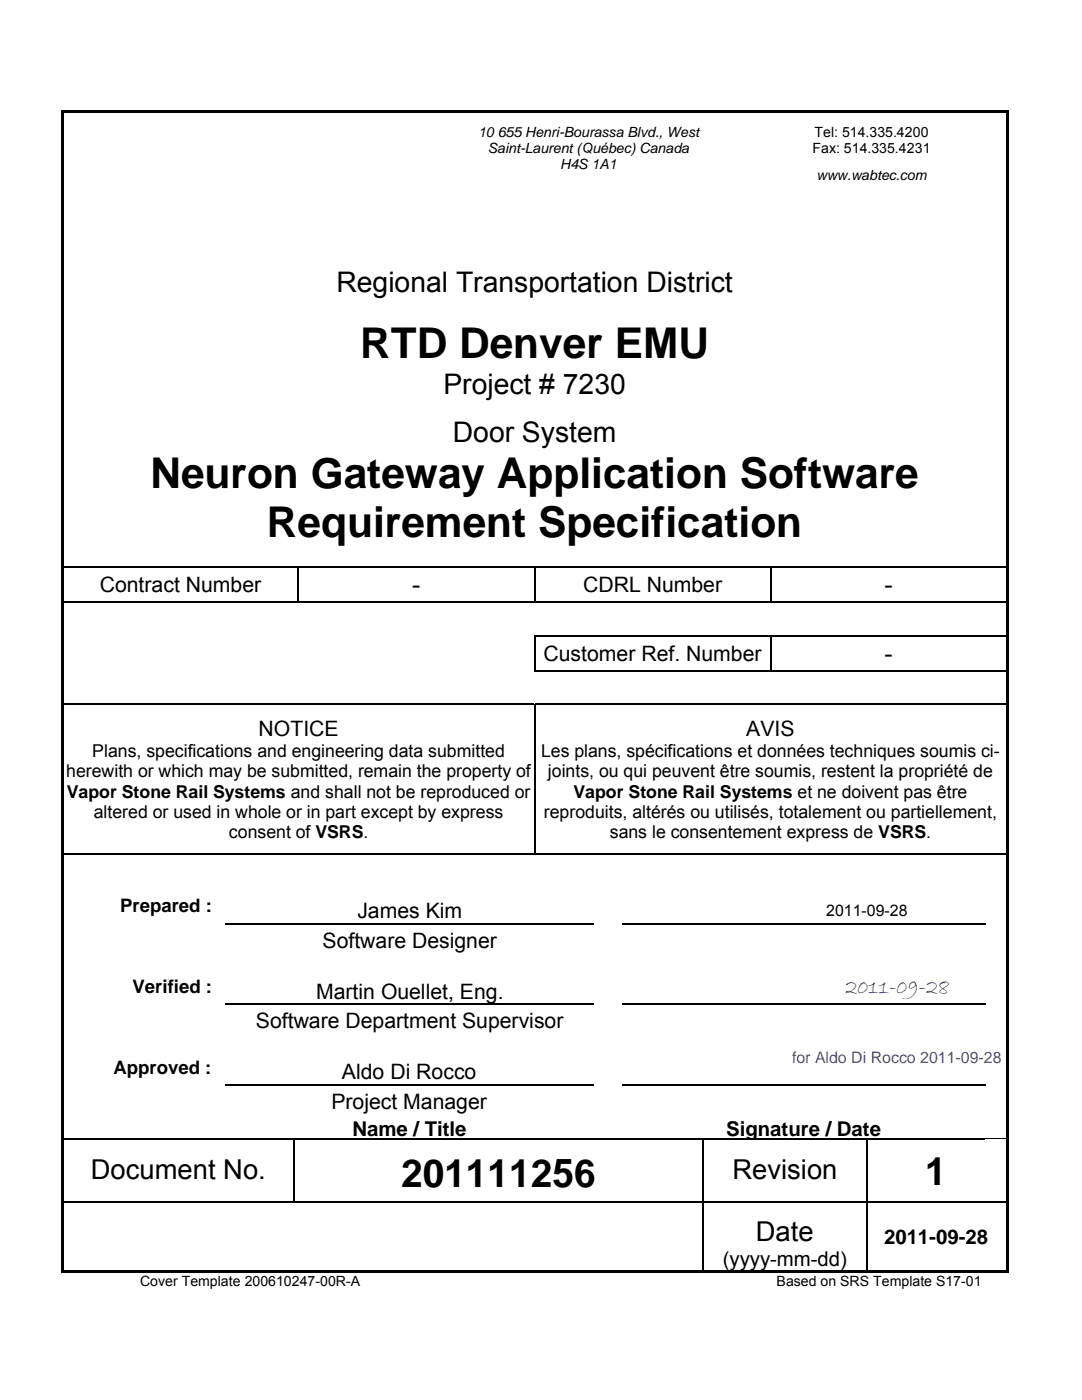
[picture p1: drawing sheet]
<svg xmlns="http://www.w3.org/2000/svg" width="216mm" height="279mm" viewBox="0 0 216 279" stroke-linecap="round" stroke-linejoin="round" font-family="sans-serif">
<defs><g id="words">
<g font-size="8.5">
<text x="71.9" y="71.5">RTD Denver EMU</text>
<text x="30" y="97.5">Neuron Gateway Application Software</text>
<text x="53.3" y="107.2">Requirement Specification</text>
</g>
<g font-size="7.8">
<text x="80" y="236.9">201111256</text>
<text x="184.6" y="236.4">1</text>
</g>
<g font-size="5.7">
<text x="67.1" y="58.2">Regional Transportation District</text>
<text x="88.5" y="78.6">Project # 7230</text>
<text x="90.4" y="88.3">Door System</text>
</g>
<g font-size="5.5">
<text x="18.1" y="235.3">Document No.</text>
<text x="146.1" y="235.3">Revision</text>
<text x="150.8" y="247.7">Date</text>
</g>
<g font-size="4.9">
<text x="82.3" y="118.4">-</text>
<text x="176.5" y="118.4">-</text>
<text x="176.5" y="132.2">-</text>
</g>
<g font-size="4.2">
<text x="19.9" y="118.1">Contract Number</text>
<text x="116.4" y="118.1">CDRL Number</text>
<text x="108.5" y="131.9">Customer Ref. Number</text>
<text x="51.6" y="146.9">NOTICE</text>
<text x="148.9" y="146.9">AVIS</text>
<text x="71.3" y="183.3">James Kim</text>
<text x="64.4" y="189.1">Software Designer</text>
<text x="63.1" y="199.3">Martin Ouellet, Eng.</text>
<text x="51.1" y="205.2">Software Department Supervisor</text>
<text x="68.2" y="215.4">Aldo Di Rocco</text>
<text x="66.1" y="221.3">Project Manager</text>
</g>
<text font-size="4.2" fill="#000080" x="168.7" y="198.2">2011-09-28</text>
<g font-size="4.1">
<text x="70.3" y="226.7">Name / Title</text>
<text x="144.9" y="226.7">Signature / Date</text>
<text x="176.4" y="248.3">2011-09-28</text>
<text x="144.2" y="252.6">(yyyy-mm-dd)</text>
</g>
<g font-size="3.7">
<text x="24" y="182.1">Prepared :</text>
<text x="26.5" y="198.2">Verified :</text>
<text x="22.6" y="214.2">Approved :</text>
</g>
<g font-size="3.5">
<text x="13.2" y="155.2">herewith or which may be submitted, remain the property of</text>
<text x="18.4" y="151.1">Plans, specifications and engineering data submitted</text>
<text x="107.9" y="151.1">Les plans, spécifications et données techniques soumis ci-</text>
<text x="109.3" y="155.2">joints, ou qui peuvent être soumis, restent la propriété de</text>
<text x="13.3" y="159.2">Vapor Stone Rail Systems and shall not be reproduced or</text>
<text x="114.4" y="159.2">Vapor Stone Rail Systems et ne doivent pas être</text>
<text x="18.7" y="163.3">altered or used in whole or in part except by express</text>
<text x="45.7" y="167.3">consent of VSRS.</text>
<text x="108.5" y="163.3">reproduits, altérés ou utilisés, totalement ou partiellement,</text>
<text x="121.7" y="167.3">sans le consentement express de VSRS.</text>
</g>
<text font-size="3.2" x="164.9" y="182.9">2011-09-28</text>
<text font-size="3.2" fill="#4040ab" x="158" y="212.2">for Aldo Di Rocco 2011-09-28</text>
<g font-size="2.8">
<text x="95.4" y="27.3">10 655 Henri-Bourassa Blvd., West</text>
<text x="162.5" y="27.3">Tel: 514.335.4200</text>
<text x="97.3" y="30.5">Saint-Laurent (Québec) Canada</text>
<text x="111.8" y="33.8">H4S 1A1</text>
<text x="162.1" y="30.5">Fax: 514.335.4231</text>
<text x="162.9" y="35.9">www.wabtec.com</text>
<text x="28" y="256.6">Cover Template 200610247-00R-A</text>
<text x="155" y="256.6">Based on SRS Template S17-01</text>
</g>
</g></defs>
<g fill="#000">
<path d="M12.1 22h.5v.6h-.5zM12.1 22h189.1v.6h-189.1zM200.7 22h.5v.6h-.5zM12.1 22.6h.5v26.2h-.5zM12.1 48.8h.5v3.3h-.5zM200.7 22.6h.5v26.2h-.5zM200.7 48.8h.5v3.3h-.5zM12.1 52.1h.5v8.1h-.5zM12.1 60.2h.5v3.4h-.5zM12.1 63.6h.5v9.7h-.5zM12.1 73.3h.5v6.5h-.5zM200.7 52.1h.5v8.1h-.5z"/>
<path d="M200.7 60.2h.5v3.4h-.5zM200.7 63.6h.5v9.7h-.5zM200.7 73.3h.5v6.5h-.5zM12.1 79.8h.5v3.2h-.5zM12.1 83h.5v6.5h-.5zM200.7 79.8h.5v3.2h-.5zM200.7 83h.5v6.5h-.5zM12.1 89.5h.5v19.5h-.5zM12.1 109h.5v4.1h-.5zM12.1 113.1h.5v.2h-.5zM12.1 113.3h.5v6.7h-.5zM59.4 113.1h.2v.2h-.2z"/>
<path d="M106.5 113.1h.3v.2h-.3zM153.7 113.1h.2v.2h-.2zM200.7 89.5h.5v19.5h-.5zM200.7 109h.5v4.1h-.5zM200.7 113.1h.5v.2h-.5zM200.7 113.3h.5v6.7h-.5zM12.1 120h.5v.2h-.5zM12.1 120.2h.5v6.6h-.5zM12.1 126.8h.5v.3h-.5zM12.1 127.1h.5v6.6h-.5zM12.1 133.7h.5v.3h-.5zM106.5 126.8h.3v.3h-.3z"/>
<path d="M106.5 133.7h.3v.3h-.3zM153.7 126.8h.2v.3h-.2zM200.7 120h.5v.2h-.5zM200.7 120.2h.5v6.6h-.5zM200.7 126.8h.5v.3h-.5zM200.7 127.1h.5v6.6h-.5zM200.7 133.7h.5v.3h-.5zM12.1 134h.5v6.5h-.5zM12.1 140.5h.5v.2h-.5zM106.5 140.5h.3v.2h-.3zM200.7 134h.5v6.5h-.5zM200.7 140.5h.5v.2h-.5z"/>
<path d="M12.1 140.7h.5v29.6h-.5zM12.1 170.3h.5v.3h-.5zM12.1 170.6h.5v8h-.5zM200.7 140.7h.5v29.6h-.5zM200.7 170.3h.5v.3h-.5zM200.7 170.6h.5v8h-.5zM12.1 178.6h.5v5.6h-.5zM12.1 184.2h.5v.3h-.5zM12.1 184.5h.5v5.5h-.5zM12.1 190h.5v4.7h-.5zM200.7 178.6h.5v5.6h-.5zM200.7 184.2h.5v.3h-.5z"/>
<path d="M200.7 184.5h.5v5.5h-.5zM200.7 190h.5v4.7h-.5zM12.1 194.7h.5v5.6h-.5zM12.1 200.3h.5v.3h-.5zM12.1 200.6h.5v5.5h-.5zM12.1 206.1h.5v4.7h-.5zM12.1 210.8h.5v5.5h-.5zM12.1 216.3h.5v.3h-.5zM200.7 194.7h.5v5.6h-.5zM200.7 200.3h.5v.3h-.5zM200.7 200.6h.5v5.5h-.5zM200.7 206.1h.5v4.7h-.5z"/>
<path d="M200.7 210.8h.5v5.5h-.5zM200.7 216.3h.5v.3h-.5zM12.1 216.6h.5v5.6h-.5zM12.1 222.2h.5v4.9h-.5zM12.1 227.1h.5v.3h-.5zM12.1 227.4h.5v12.4h-.5zM58.5 227.1h.3v.3h-.3zM140.2 227.1h.2v.3h-.2zM172.8 227.1h.3v.3h-.3zM200.7 216.6h.5v5.6h-.5zM200.7 222.2h.5v4.9h-.5zM200.7 227.1h.5v.3h-.5z"/>
<path d="M200.7 227.4h.5v12.4h-.5zM12.1 239.8h.5v.3h-.5zM12.1 240.1h.5v13.9h-.5zM12.1 253.5h128.1v.5h-128.1zM140.2 239.8h.2v.3h-.2zM140.2 253.5h32.6v.5h-32.6zM172.8 239.8h.3v.3h-.3zM172.8 253.5h27.9v.5h-27.9zM200.7 239.8h.5v.3h-.5zM200.7 240.1h.5v13.9h-.5zM200.7 253.5h.5v.5h-.5z"/>
</g>
<g fill="none" stroke="#000" stroke-width=".25">
<path d="M12.6 113.2h46.8M59.5 113.3v6.7M59.6 113.2h46.9M106.7 113.3v6.7M106.8 113.2h46.9M153.8 113.3v6.7M153.9 113.2h46.8M12.6 120.1h188.1M106.5 127h47.2M106.7 127.1v6.6M153.8 127.1v6.6M153.9 127h46.8"/>
<path d="M200.7 133.8h-94.2M12.6 140.6h93.9M106.7 140.7v29.6M106.8 140.6h93.9M12.6 170.5h188.1M45 184.3h73.5M124.1 184.3h72.5M44.9 216.5h73.5M45 200.4h73.5M124.1 200.4h72.5M124.1 216.5h72.5M12.6 227.3h45.9"/>
<path d="M12.6 240h127.6M58.6 227.4v12.4M58.8 227.3h81.4M140.3 227.4v12.4M140.4 227.3h32.4M140.4 240h32.4M173 227.4v12.4M173.1 227.3h23.5M173.1 240h27.6M140.3 240.1v13.4M173 240.1v13.4"/>
</g>
<path d="M196.6 227.2h4.1" fill="none" stroke="#000" stroke-width=".2"/>
<path d="M158 209.7h42.2v4.9h-42.2z" fill="#fff"/>
<use href="#words"/>
</svg>
